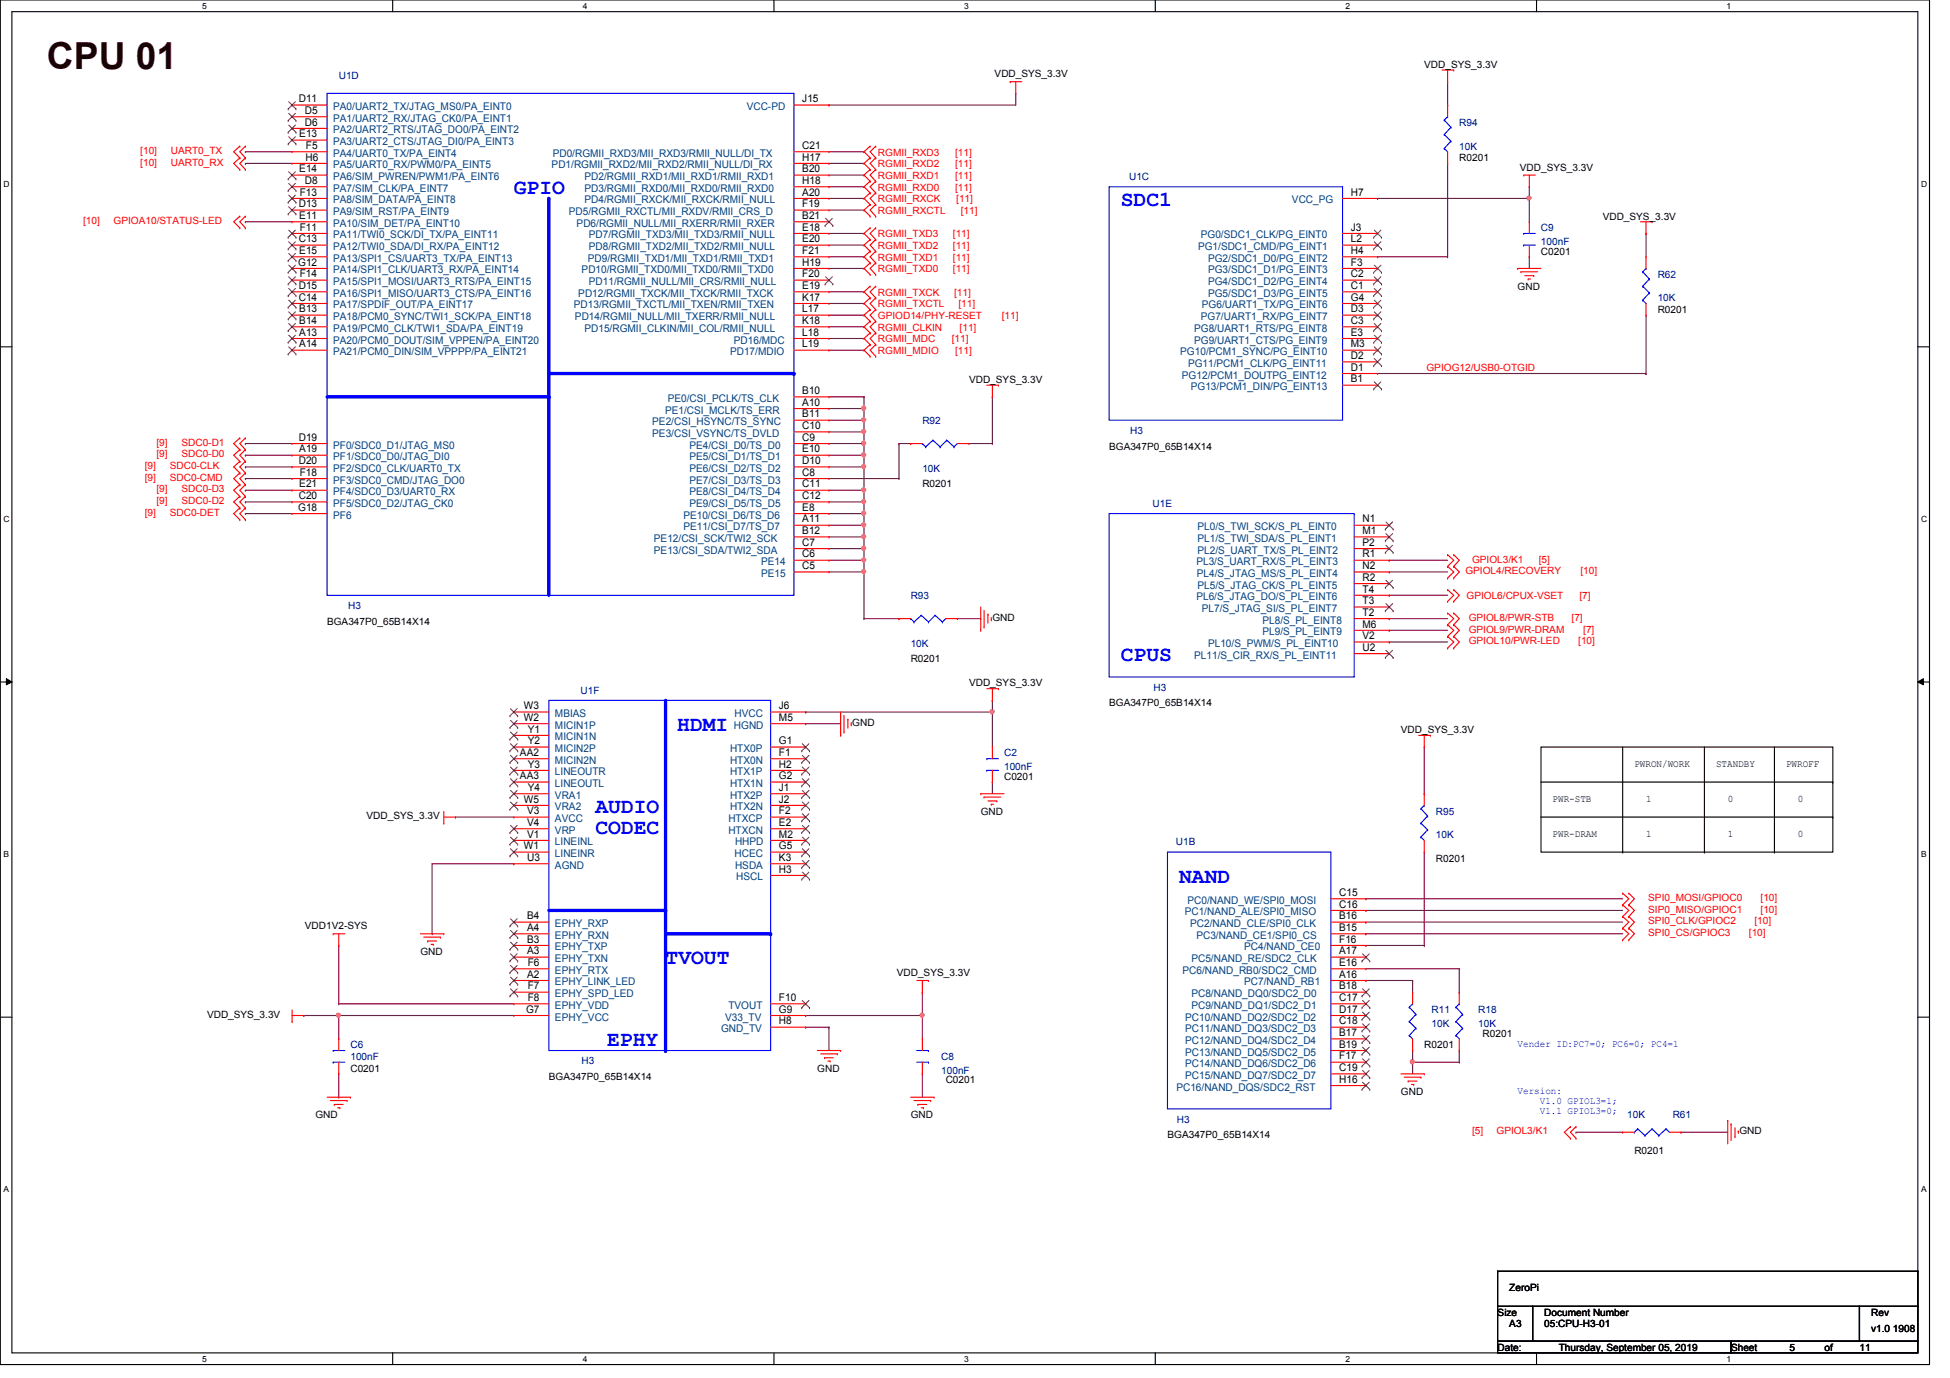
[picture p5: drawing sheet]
<svg xmlns="http://www.w3.org/2000/svg" width="297mm" height="210mm" viewBox="0 0 297 210" stroke-linecap="round" stroke-linejoin="round" font-family="sans-serif">
<defs><g id="words">
<text font-size="5.7" fill="#400000" x="7.2" y="10.6">CPU 01</text>
<g font-size="3.3" fill="#00f">
<text x="78.3" y="29.5">GPIO</text>
<text x="170.7" y="31.3">SDC1</text>
<text x="170.7" y="100.7">CPUS</text>
<text x="103.2" y="111.3">HDMI</text>
<text x="90.7" y="123.8">AUDIO</text>
<text x="90.7" y="127.1">CODEC</text>
<text x="179.6" y="134.5">NAND</text>
<text x="101.4" y="146.9">TVOUT</text>
<text x="92.5" y="159.3">EPHY</text>
</g>
<g font-size="1.6">
<text x="45.5" y="15.6">D11</text>
<text x="46.4" y="17.4">D5</text>
<text x="122.2" y="15.6">J15</text>
<text x="45.6" y="20.9">E13</text>
<text x="46.4" y="19.1">D6</text>
<text x="46.6" y="22.7">F5</text>
<text x="122.2" y="22.7">C21</text>
<text x="45.6" y="26.2">E14</text>
<text x="45.7" y="29.8">F13</text>
<text x="46.4" y="28">D8</text>
<text x="46.5" y="24.5">H6</text>
<text x="122.2" y="24.5">H17</text>
<text x="122.2" y="26.2">B20</text>
<text x="122.2" y="28">H18</text>
<text x="122.2" y="29.8">A20</text>
<text x="205.8" y="29.8">H7</text>
<text x="45.5" y="31.6">D13</text>
<text x="45.6" y="33.4">E11</text>
<text x="45.7" y="35.1">F11</text>
<text x="122.2" y="31.6">F19</text>
<text x="122.2" y="33.4">B21</text>
<text x="122.2" y="35.1">E18</text>
<text x="205.8" y="35.1">J3</text>
<text x="45.4" y="40.5">G12</text>
<text x="45.5" y="36.9">C13</text>
<text x="45.6" y="38.7">E15</text>
<text x="122.2" y="36.9">E20</text>
<text x="122.2" y="38.7">F21</text>
<text x="122.2" y="40.5">H19</text>
<text x="205.8" y="36.9">L2</text>
<text x="205.8" y="38.7">H4</text>
<text x="205.8" y="40.5">F3</text>
<text x="45.5" y="44">D15</text>
<text x="45.5" y="45.8">C14</text>
<text x="45.6" y="47.6">B13</text>
<text x="45.7" y="42.2">F14</text>
<text x="122.2" y="42.2">F20</text>
<text x="122.2" y="44">E19</text>
<text x="122.2" y="45.8">K17</text>
<text x="122.2" y="47.6">L17</text>
<text x="205.8" y="42.2">C2</text>
<text x="205.8" y="44">C1</text>
<text x="205.8" y="45.8">G4</text>
<text x="205.8" y="47.6">D3</text>
<text x="45.6" y="49.4">B14</text>
<text x="45.6" y="51.1">A13</text>
<text x="45.6" y="52.9">A14</text>
<text x="122.2" y="49.4">K18</text>
<text x="122.2" y="51.1">L18</text>
<text x="122.2" y="52.9">L19</text>
<text x="205.8" y="49.4">C3</text>
<text x="205.8" y="51.1">E3</text>
<text x="205.8" y="52.9">M3</text>
<text x="205.8" y="54.7">D2</text>
<text x="205.8" y="56.5">D1</text>
<text x="205.8" y="58.3">B1</text>
<text x="122.2" y="60">B10</text>
<text x="122.2" y="61.8">A10</text>
<text x="122.2" y="63.6">B11</text>
<text x="122.2" y="65.4">C10</text>
<text x="45.5" y="67.1">D19</text>
<text x="45.5" y="70.7">D20</text>
<text x="45.6" y="68.9">A19</text>
<text x="122.2" y="67.1">C9</text>
<text x="122.2" y="68.9">E10</text>
<text x="122.2" y="70.7">D10</text>
<text x="45.4" y="77.8">G18</text>
<text x="45.5" y="76">C20</text>
<text x="45.6" y="74.3">E21</text>
<text x="45.7" y="72.5">F18</text>
<text x="122.2" y="72.5">C8</text>
<text x="122.2" y="74.3">C11</text>
<text x="122.2" y="76">C12</text>
<text x="122.2" y="77.8">E8</text>
<text x="122.2" y="79.6">A11</text>
<text x="122.2" y="81.4">B12</text>
<text x="122.2" y="83.1">C7</text>
<text x="207.6" y="79.6">N1</text>
<text x="207.6" y="81.4">M1</text>
<text x="207.6" y="83.1">P2</text>
<text x="122.2" y="84.9">C6</text>
<text x="122.2" y="86.7">C5</text>
<text x="207.6" y="84.9">R1</text>
<text x="207.6" y="86.7">N2</text>
<text x="207.6" y="88.5">R2</text>
<text x="207.6" y="90.3">T4</text>
<text x="207.6" y="92">T3</text>
<text x="207.6" y="93.8">T2</text>
<text x="207.6" y="95.6">M6</text>
<text x="207.6" y="97.4">V2</text>
<text x="207.6" y="99.1">U2</text>
<text x="79.8" y="108">W3</text>
<text x="79.8" y="109.8">W2</text>
<text x="80.4" y="113.4">Y2</text>
<text x="80.4" y="111.6">Y1</text>
<text x="118.7" y="113.4">G1</text>
<text x="118.7" y="108">J6</text>
<text x="118.7" y="109.8">M5</text>
<text x="79.2" y="118.7">AA3</text>
<text x="79.2" y="115.1">AA2</text>
<text x="80.4" y="116.9">Y3</text>
<text x="118.7" y="115.1">F1</text>
<text x="118.7" y="116.9">H2</text>
<text x="118.7" y="118.7">G2</text>
<text x="79.8" y="122.3">W5</text>
<text x="80.3" y="124">V3</text>
<text x="80.3" y="125.8">V4</text>
<text x="80.4" y="120.5">Y4</text>
<text x="118.7" y="120.5">J1</text>
<text x="118.7" y="122.3">J2</text>
<text x="118.7" y="124">F2</text>
<text x="118.7" y="125.8">E2</text>
<text x="79.8" y="129.4">W1</text>
<text x="80.3" y="127.6">V1</text>
<text x="80.3" y="131.1">U3</text>
<text x="118.7" y="127.6">M2</text>
<text x="118.7" y="129.4">G5</text>
<text x="118.7" y="131.1">K3</text>
<text x="118.7" y="132.9">H3</text>
<text x="204" y="136.5">C15</text>
<text x="80.3" y="140">B4</text>
<text x="80.3" y="141.8">A4</text>
<text x="80.3" y="143.6">B3</text>
<text x="204" y="138.3">C16</text>
<text x="204" y="140">B16</text>
<text x="204" y="141.8">B15</text>
<text x="204" y="143.6">F16</text>
<text x="80.3" y="145.4">A3</text>
<text x="80.3" y="148.9">A2</text>
<text x="80.4" y="147.2">F6</text>
<text x="204" y="145.4">A17</text>
<text x="204" y="147.2">E16</text>
<text x="204" y="148.9">A16</text>
<text x="80.1" y="154.3">G7</text>
<text x="80.4" y="150.7">F7</text>
<text x="80.4" y="152.5">F8</text>
<text x="118.7" y="152.5">F10</text>
<text x="118.7" y="154.3">G9</text>
<text x="204" y="150.7">B18</text>
<text x="204" y="152.5">C17</text>
<text x="204" y="154.3">D17</text>
<text x="118.7" y="156">H8</text>
<text x="204" y="156">C18</text>
<text x="204" y="157.8">B17</text>
<text x="204" y="159.6">B19</text>
<text x="204" y="161.4">F17</text>
<text x="204" y="163.2">C19</text>
<text x="204" y="164.9">H16</text>
</g>
<g font-size="1.6" fill="#004080">
<text x="50.8" y="16.8">PA0/UART2_TX/JTAG_MS0/PA_EINT0</text>
<text x="113.7" y="16.8">VCC-PD</text>
<text x="50.8" y="18.5">PA1/UART2_RX/JTAG_CK0/PA_EINT1</text>
<text x="50.8" y="20.3">PA2/UART2_RTS/JTAG_DO0/PA_EINT2</text>
<text x="50.8" y="22.1">PA3/UART2_CTS/JTAG_DI0/PA_EINT3</text>
<text x="50.8" y="23.9">PA4/UART0_TX/PA_EINT4</text>
<text x="84.2" y="23.9">PD0/RGMII_RXD3/MII_RXD3/RMII_NULL/DI_TX</text>
<text x="50.8" y="25.7">PA5/UART0_RX/PWM0/PA_EINT5</text>
<text x="50.8" y="27.4">PA6/SIM_PWREN/PWM1/PA_EINT6</text>
<text x="50.8" y="29.2">PA7/SIM_CLK/PA_EINT7</text>
<text x="84" y="25.7">PD1/RGMII_RXD2/MII_RXD2/RMII_NULL/DI_RX</text>
<text x="89" y="27.4">PD2/RGMII_RXD1/MII_RXD1/RMII_RXD1</text>
<text x="89" y="29.2">PD3/RGMII_RXD0/MII_RXD0/RMII_RXD0</text>
<text x="50.8" y="31">PA8/SIM_DATA/PA_EINT8</text>
<text x="50.8" y="32.8">PA9/SIM_RST/PA_EINT9</text>
<text x="50.8" y="34.5">PA10/SIM_DET/PA_EINT10</text>
<text x="86.7" y="32.8">PD5/RGMII_RXCTL/MII_RXDV/RMII_CRS_D</text>
<text x="87.8" y="34.5">PD6/RGMII_NULL/MII_RXERR/RMII_RXER</text>
<text x="89" y="31">PD4/RGMII_RXCK/MII_RXCK/RMII_NULL</text>
<text x="196.8" y="31">VCC_PG</text>
<text x="50.8" y="36.3">PA11/TWI0_SCK/DI_TX/PA_EINT11</text>
<text x="50.8" y="38.1">PA12/TWI0_SDA/DI_RX/PA_EINT12</text>
<text x="50.8" y="39.9">PA13/SPI1_CS/UART3_TX/PA_EINT13</text>
<text x="50.8" y="41.7">PA14/SPI1_CLK/UART3_RX/PA_EINT14</text>
<text x="88.6" y="41.7">PD10/RGMII_TXD0/MII_TXD0/RMII_TXD0</text>
<text x="89.5" y="39.9">PD9/RGMII_TXD1/MII_TXD1/RMII_TXD1</text>
<text x="89.7" y="36.3">PD7/RGMII_TXD3/MII_TXD3/RMII_NULL</text>
<text x="89.7" y="38.1">PD8/RGMII_TXD2/MII_TXD2/RMII_NULL</text>
<text x="182.5" y="38.1">PG1/SDC1_CMD/PG_EINT1</text>
<text x="182.9" y="36.3">PG0/SDC1_CLK/PG_EINT0</text>
<text x="184" y="39.9">PG2/SDC1_D0/PG_EINT2</text>
<text x="184" y="41.7">PG3/SDC1_D1/PG_EINT3</text>
<text x="50.8" y="43.4">PA15/SPI1_MOSI/UART3_RTS/PA_EINT15</text>
<text x="50.8" y="45.2">PA16/SPI1_MISO/UART3_CTS/PA_EINT16</text>
<text x="50.8" y="47">PA17/SPDIF_OUT/PA_EINT17</text>
<text x="87.4" y="47">PD13/RGMII_TXCTL/MII_TXEN/RMII_TXEN</text>
<text x="88.1" y="45.2">PD12/RGMII_TXCK/MII_TXCK/RMII_TXCK</text>
<text x="89.7" y="43.4">PD11/RGMII_NULL/MII_CRS/RMII_NULL</text>
<text x="183.1" y="47">PG6/UART1_TX/PG_EINT6</text>
<text x="184" y="43.4">PG4/SDC1_D2/PG_EINT4</text>
<text x="184" y="45.2">PG5/SDC1_D3/PG_EINT5</text>
<text x="50.8" y="48.8">PA18/PCM0_SYNC/TWI1_SCK/PA_EINT18</text>
<text x="50.8" y="50.5">PA19/PCM0_CLK/TWI1_SDA/PA_EINT19</text>
<text x="50.8" y="52.3">PA20/PCM0_DOUT/SIM_VPPEN/PA_EINT20</text>
<text x="87.6" y="48.8">PD14/RGMII_NULL/MII_TXERR/RMII_NULL</text>
<text x="89" y="50.5">PD15/RGMII_CLKIN/MII_COL/RMII_NULL</text>
<text x="111.8" y="52.3">PD16/MDC</text>
<text x="181.9" y="50.5">PG8/UART1_RTS/PG_EINT8</text>
<text x="181.9" y="52.3">PG9/UART1_CTS/PG_EINT9</text>
<text x="182.9" y="48.8">PG7/UART1_RX/PG_EINT7</text>
<text x="50.8" y="54.1">PA21/PCM0_DIN/SIM_VPPPP/PA_EINT21</text>
<text x="111.2" y="54.1">PD17/MDIO</text>
<text x="179.8" y="54.1">PG10/PCM1_SYNC/PG_EINT10</text>
<text x="180" y="57.7">PG12/PCM1_DOUTPG_EINT12</text>
<text x="181" y="55.9">PG11/PCM1_CLK/PG_EINT11</text>
<text x="181.4" y="59.4">PG13/PCM1_DIN/PG_EINT13</text>
<text x="99.4" y="64.8">PE2/CSI_HSYNC/TS_SYNC</text>
<text x="101.3" y="63">PE1/CSI_MCLK/TS_ERR</text>
<text x="101.7" y="61.2">PE0/CSI_PCLK/TS_CLK</text>
<text x="50.8" y="68.3">PF0/SDC0_D1/JTAG_MS0</text>
<text x="50.8" y="70.1">PF1/SDC0_D0/JTAG_DI0</text>
<text x="50.8" y="71.9">PF2/SDC0_CLK/UART0_TX</text>
<text x="99.4" y="66.5">PE3/CSI_VSYNC/TS_DVLD</text>
<text x="105" y="68.3">PE4/CSI_D0/TS_D0</text>
<text x="105" y="70.1">PE5/CSI_D1/TS_D1</text>
<text x="105" y="71.9">PE6/CSI_D2/TS_D2</text>
<text x="50.8" y="73.7">PF3/SDC0_CMD/JTAG_DO0</text>
<text x="50.8" y="75.4">PF4/SDC0_D3/UART0_RX</text>
<text x="50.8" y="77.2">PF5/SDC0_D2/JTAG_CK0</text>
<text x="105" y="73.7">PE7/CSI_D3/TS_D3</text>
<text x="105" y="75.4">PE8/CSI_D4/TS_D4</text>
<text x="105" y="77.2">PE9/CSI_D5/TS_D5</text>
<text x="50.8" y="79">PF6</text>
<text x="99.6" y="82.6">PE12/CSI_SCK/TWI2_SCK</text>
<text x="104.1" y="79">PE10/CSI_D6/TS_D6</text>
<text x="104.1" y="80.8">PE11/CSI_D7/TS_D7</text>
<text x="182.4" y="80.8">PL0/S_TWI_SCK/S_PL_EINT0</text>
<text x="182.4" y="82.6">PL1/S_TWI_SDA/S_PL_EINT1</text>
<text x="99.6" y="84.3">PE13/CSI_SDA/TWI2_SDA</text>
<text x="115.9" y="86.1">PE14</text>
<text x="115.9" y="87.9">PE15</text>
<text x="182.2" y="86.1">PL3/S_UART_RX/S_PL_EINT3</text>
<text x="182.3" y="87.9">PL4/S_JTAG_MS/S_PL_EINT4</text>
<text x="182.4" y="84.3">PL2/S_UART_TX/S_PL_EINT2</text>
<text x="182.4" y="89.7">PL5/S_JTAG_CK/S_PL_EINT5</text>
<text x="182.2" y="91.4">PL6/S_JTAG_DO/S_PL_EINT6</text>
<text x="183.1" y="93.2">PL7/S_JTAG_SI/S_PL_EINT7</text>
<text x="192.3" y="95">PL8/S_PL_EINT8</text>
<text x="181.9" y="100.3">PL11/S_CIR_RX/S_PL_EINT11</text>
<text x="184" y="98.6">PL10/S_PWM/S_PL_EINT10</text>
<text x="192.3" y="96.8">PL9/S_PL_EINT9</text>
<text x="84.5" y="109.2">MBIAS</text>
<text x="84.5" y="112.8">MICIN1N</text>
<text x="84.5" y="111">MICIN1P</text>
<text x="111.8" y="111">HGND</text>
<text x="111.9" y="109.2">HVCC</text>
<text x="84.5" y="119.9">LINEOUTL</text>
<text x="84.5" y="118.1">LINEOUTR</text>
<text x="84.5" y="116.3">MICIN2N</text>
<text x="84.5" y="114.6">MICIN2P</text>
<text x="111.2" y="114.6">HTX0P</text>
<text x="111.2" y="116.3">HTX0N</text>
<text x="111.2" y="118.1">HTX1P</text>
<text x="111.2" y="119.9">HTX1N</text>
<text x="84.5" y="121.7">VRA1</text>
<text x="84.5" y="123.4">VRA2</text>
<text x="84.5" y="125.2">AVCC</text>
<text x="111" y="125.2">HTXCP</text>
<text x="111.2" y="121.7">HTX2P</text>
<text x="111.2" y="123.4">HTX2N</text>
<text x="84.5" y="127">VRP</text>
<text x="84.5" y="130.6">LINEINR</text>
<text x="84.5" y="128.8">LINEINL</text>
<text x="111" y="127">HTXCN</text>
<text x="111.9" y="130.6">HCEC</text>
<text x="112" y="128.8">HHPD</text>
<text x="84.5" y="132.3">AGND</text>
<text x="112" y="132.3">HSDA</text>
<text x="112.1" y="134.1">HSCL</text>
<text x="180.9" y="137.7">PC0/NAND_WE/SPI0_MOSI</text>
<text x="84.5" y="141.2">EPHY_RXP</text>
<text x="84.5" y="143">EPHY_RXN</text>
<text x="180.5" y="139.4">PC1/NAND_ALE/SPI0_MISO</text>
<text x="181.3" y="141.2">PC2/NAND_CLE/SPI0_CLK</text>
<text x="182.2" y="143">PC3/NAND_CE1/SPI0_CS</text>
<text x="84.5" y="144.8">EPHY_TXP</text>
<text x="84.5" y="146.6">EPHY_TXN</text>
<text x="84.5" y="148.3">EPHY_RTX</text>
<text x="180.1" y="148.3">PC6/NAND_RB0/SDC2_CMD</text>
<text x="181.5" y="146.6">PC5/NAND_RE/SDC2_CLK</text>
<text x="189.5" y="144.8">PC4/NAND_CE0</text>
<text x="84.5" y="150.1">EPHY_LINK_LED</text>
<text x="84.5" y="151.9">EPHY_SPD_LED</text>
<text x="84.5" y="153.7">EPHY_VDD</text>
<text x="84.5" y="155.4">EPHY_VCC</text>
<text x="110.4" y="155.4">V33_TV</text>
<text x="111" y="153.7">TVOUT</text>
<text x="180.5" y="155.4">PC10/NAND_DQ2/SDC2_D2</text>
<text x="181.5" y="151.9">PC8/NAND_DQ0/SDC2_D0</text>
<text x="181.5" y="153.7">PC9/NAND_DQ1/SDC2_D1</text>
<text x="189.5" y="150.1">PC7/NAND_RB1</text>
<text x="109.9" y="157.2">GND_TV</text>
<text x="180.5" y="157.2">PC11/NAND_DQ3/SDC2_D3</text>
<text x="180.5" y="159">PC12/NAND_DQ4/SDC2_D4</text>
<text x="180.5" y="160.8">PC13/NAND_DQ5/SDC2_D5</text>
<text x="179.2" y="166.1">PC16/NAND_DQS/SDC2_RST</text>
<text x="180.5" y="162.6">PC14/NAND_DQ6/SDC2_D6</text>
<text x="180.5" y="164.3">PC15/NAND_DQ7/SDC2_D7</text>
</g>
<g font-size="1.5">
<text x="151.5" y="11.8">VDD_SYS_3.3V</text>
<text x="217" y="10.3">VDD_SYS_3.3V</text>
<text x="222.3" y="24.6">R0201</text>
<text x="231.5" y="26">VDD_SYS_3.3V</text>
<text x="244.1" y="33.4">VDD_SYS_3.3V</text>
<text x="234.7" y="38.8">C0201</text>
<text x="231.2" y="44.1">GND</text>
<text x="252.5" y="47.7">R0201</text>
<text x="147.6" y="58.3">VDD_SYS_3.3V</text>
<text x="168.9" y="68.5">BGA347P0_65B14X14</text>
<text x="140.5" y="74.2">R0201</text>
<text x="49.8" y="95.2">BGA347P0_65B14X14</text>
<text x="151.2" y="94.6">GND</text>
<text x="138.7" y="100.8">R0201</text>
<text x="147.6" y="104.6">VDD_SYS_3.3V</text>
<text x="168.9" y="107.6">BGA347P0_65B14X14</text>
<text x="129.8" y="110.6">GND</text>
<text x="213.4" y="111.7">VDD_SYS_3.3V</text>
<text x="152.9" y="118.8">C0201</text>
<text x="249" y="116.8">PWRON/WORK</text>
<text x="261.4" y="116.8">STANDBY</text>
<text x="272.1" y="116.8">PWROFF</text>
<text x="55.8" y="124.8">VDD_SYS_3.3V</text>
<text x="149.4" y="124.1">GND</text>
<text x="236.5" y="122.2">PWR-STB</text>
<text x="250.7" y="122.2">1</text>
<text x="263.2" y="122.2">0</text>
<text x="273.9" y="122.2">0</text>
<text x="218.7" y="131.2">R0201</text>
<text x="236.5" y="127.5">PWR-DRAM</text>
<text x="250.7" y="127.5">1</text>
<text x="263.2" y="127.5">1</text>
<text x="273.9" y="127.5">0</text>
<text x="46.4" y="141.6">VDD1V2-SYS</text>
<text x="64" y="145.5">GND</text>
<text x="136.6" y="148.7">VDD_SYS_3.3V</text>
<text x="31.5" y="155">VDD_SYS_3.3V</text>
<text x="217" y="159.7">R0201</text>
<text x="225.8" y="157.9">R0201</text>
<text x="53.4" y="163.2">C0201</text>
<text x="83.6" y="164.5">BGA347P0_65B14X14</text>
<text x="124.5" y="163.2">GND</text>
<text x="144.1" y="165">C0201</text>
<text x="213.4" y="166.8">GND</text>
<text x="48" y="170.3">GND</text>
<text x="138.7" y="170.3">GND</text>
<text x="177.8" y="173.4">BGA347P0_65B14X14</text>
<text x="265" y="172.8">GND</text>
<text x="249" y="175.9">R0201</text>
<text x="229.9" y="196.7">ZeroPi</text>
<text x="228.1" y="200.4">Size</text>
<text x="229.9" y="202.2">A3</text>
<text x="235.2" y="200.4">Document Number</text>
<text x="235.2" y="202.2">05:CPU-H3-01</text>
<text x="285" y="202.9">v1.0 1908</text>
<text x="285" y="200.4">Rev</text>
<text x="228.1" y="205.7">Date:</text>
<text x="237.4" y="205.7">Thursday, September 05, 2019</text>
<text x="263.7" y="205.7">Sheet</text>
<text x="272.6" y="205.7">5</text>
<text x="277.9" y="205.7">of</text>
<text x="283.2" y="205.7">11</text>
</g>
<g font-size="1.5" fill="#000080">
<text x="51.6" y="12.1">U1D</text>
<text x="222.3" y="19.2">R94</text>
<text x="222.3" y="22.8">10K</text>
<text x="172" y="27.4">U1C</text>
<text x="234.7" y="35.2">C9</text>
<text x="234.7" y="37.3">100nF</text>
<text x="252.5" y="42.3">R62</text>
<text x="252.5" y="45.9">10K</text>
<text x="140.5" y="64.6">R92</text>
<text x="140.5" y="71.9">10K</text>
<text x="172.2" y="66.1">H3</text>
<text x="175.6" y="77.2">U1E</text>
<text x="53" y="92.8">H3</text>
<text x="138.7" y="91.3">R93</text>
<text x="138.7" y="98.6">10K</text>
<text x="88.4" y="105.7">U1F</text>
<text x="175.7" y="105.2">H3</text>
<text x="152.9" y="115.2">C2</text>
<text x="152.9" y="117.3">100nF</text>
<text x="218.7" y="124.1">R95</text>
<text x="179.1" y="128.8">U1B</text>
<text x="218.7" y="127.7">10K</text>
<text x="218.1" y="154.3">R11</text>
<text x="225.2" y="154.3">R18</text>
<text x="53.4" y="159.7">C6</text>
<text x="53.4" y="161.5">100nF</text>
<text x="143.4" y="161.5">C8</text>
<text x="218.1" y="156.5">10K</text>
<text x="225.2" y="156.5">10K</text>
<text x="88.6" y="162.1">H3</text>
<text x="143.4" y="163.6">100nF</text>
<text x="179.3" y="171">H3</text>
<text x="247.9" y="170.3">10K</text>
<text x="254.8" y="170.3">R61</text>
</g>
<g font-size="1.5" fill="#f00">
<text x="21.4" y="23.5">[10]</text>
<text x="26" y="23.5">UART0_TX</text>
<text x="133.7" y="23.7">RGMII_RXD3</text>
<text x="145.5" y="23.7">[11]</text>
<text x="21.4" y="25.2">[10]</text>
<text x="26" y="25.2">UART0_RX</text>
<text x="133.7" y="25.5">RGMII_RXD2</text>
<text x="133.7" y="27.3">RGMII_RXD1</text>
<text x="133.7" y="29">RGMII_RXD0</text>
<text x="145.5" y="25.5">[11]</text>
<text x="145.5" y="27.3">[11]</text>
<text x="145.5" y="29">[11]</text>
<text x="12.7" y="34.1">[10]</text>
<text x="17.3" y="34.1">GPIOA10/STATUS-LED</text>
<text x="133.7" y="30.8">RGMII_RXCK</text>
<text x="133.7" y="32.6">RGMII_RXCTL</text>
<text x="145.7" y="30.8">[11]</text>
<text x="146.3" y="32.6">[11]</text>
<text x="133.7" y="36.2">RGMII_TXD3</text>
<text x="133.7" y="37.9">RGMII_TXD2</text>
<text x="133.7" y="39.7">RGMII_TXD1</text>
<text x="133.7" y="41.5">RGMII_TXD0</text>
<text x="145.2" y="36.2">[11]</text>
<text x="145.2" y="37.9">[11]</text>
<text x="145.2" y="39.7">[11]</text>
<text x="145.2" y="41.5">[11]</text>
<text x="133.7" y="45">RGMII_TXCK</text>
<text x="133.7" y="46.8">RGMII_TXCTL</text>
<text x="145.3" y="45">[11]</text>
<text x="146" y="46.8">[11]</text>
<text x="133.7" y="50.4">RGMII_CLKIN</text>
<text x="133.7" y="52.2">RGMII_MDC</text>
<text x="133.7" y="53.9">RGMII_MDIO</text>
<text x="133.7" y="48.6">GPIOD14/PHY-RESET</text>
<text x="145" y="52.2">[11]</text>
<text x="145.5" y="53.9">[11]</text>
<text x="146.2" y="50.4">[11]</text>
<text x="152.6" y="48.6">[11]</text>
<text x="217.3" y="56.6">GPIOG12/USB0-OTGID</text>
<text x="22.1" y="71.5">[9]</text>
<text x="23.8" y="69.7">[9]</text>
<text x="23.8" y="67.9">[9]</text>
<text x="25.9" y="71.5">SDC0-CLK</text>
<text x="27.6" y="69.7">SDC0-D0</text>
<text x="27.6" y="67.9">SDC0-D1</text>
<text x="22.1" y="73.2">[9]</text>
<text x="23.8" y="75">[9]</text>
<text x="23.8" y="76.8">[9]</text>
<text x="25.9" y="73.2">SDC0-CMD</text>
<text x="27.6" y="75">SDC0-D3</text>
<text x="27.6" y="76.8">SDC0-D2</text>
<text x="22.1" y="78.6">[9]</text>
<text x="25.9" y="78.6">SDC0-DET</text>
<text x="223.2" y="87.5">GPIOL4/RECOVERY</text>
<text x="224.2" y="85.7">GPIOL3/K1</text>
<text x="234.4" y="85.7">[5]</text>
<text x="240.7" y="87.5">[10]</text>
<text x="223.4" y="91.3">GPIOL6/CPUX-VSET</text>
<text x="223.7" y="94.6">GPIOL8/PWR-STB</text>
<text x="239.4" y="94.6">[7]</text>
<text x="240.6" y="91.3">[7]</text>
<text x="223.7" y="98.1">GPIOL10/PWR-LED</text>
<text x="223.7" y="96.4">GPIOL9/PWR-DRAM</text>
<text x="240.4" y="98.1">[10]</text>
<text x="241.2" y="96.4">[7]</text>
<text x="251.1" y="137.2">SPI0_MOSI/GPIOC0</text>
<text x="268.2" y="137.2">[10]</text>
<text x="251.1" y="139">SIP0_MISO/GPIOC1</text>
<text x="251.1" y="140.8">SPI0_CLK/GPIOC2</text>
<text x="251.1" y="142.6">SPI0_CS/GPIOC3</text>
<text x="266.4" y="142.6">[10]</text>
<text x="267.2" y="140.8">[10]</text>
<text x="268.2" y="139">[10]</text>
<text x="224.2" y="172.8">[5]</text>
<text x="228" y="172.8">GPIOL3/K1</text>
</g>
<g font-size="1.5" fill="#00f">
<text x="231.2" y="159.5">Vender ID:PC7=0; PC6=0; PC4=1</text>
<text x="231.2" y="166.6">Version:</text>
<text x="234.6" y="168.1">V1.0 GPIOL3=1;</text>
<text x="234.6" y="169.7">V1.1 GPIOL3=0;</text>
</g>
<g font-size="1.3">
<text x="30.8" y="1.4">5</text>
<text x="88.8" y="1.4">4</text>
<text x="146.9" y="1.4">3</text>
<text x="204.9" y="1.4">2</text>
<text x="263" y="1.4">1</text>
<text x=".5" y="28.4">D</text>
<text x="292.6" y="28.4">D</text>
<text x=".5" y="79.5">C</text>
<text x="292.6" y="79.5">C</text>
<text x=".5" y="130.6">B</text>
<text x="292.6" y="130.6">B</text>
<text x=".5" y="181.6">A</text>
<text x="292.6" y="181.6">A</text>
<text x="30.8" y="207.5">5</text>
<text x="88.8" y="207.5">4</text>
<text x="146.9" y="207.5">3</text>
<text x="204.9" y="207.5">2</text>
<text x="263" y="207.5">1</text>
</g>
</g></defs>
<path d="M0 0h293.9v207.9h-293.9zM1.8 1.8h290.3v204.3h-290.3z" fill="none" stroke="#000" stroke-width=".17"/>
<g fill="#fff">
<path d="M30.8 .3h.7v1.4h-.7z"/>
<path d="M30.8 206.3h.7v1.5h-.7z"/>
</g>
<path d="M59.8 0v1.8M59.8 206.1v1.8" fill="none" stroke="#000" stroke-width=".17"/>
<g fill="#fff">
<path d="M88.8 .3h.6v1.4h-.6z"/>
<path d="M88.8 206.3h.6v1.5h-.6z"/>
</g>
<path d="M117.9 0v1.8M117.9 206.1v1.8" fill="none" stroke="#000" stroke-width=".17"/>
<g fill="#fff">
<path d="M146.9 .3h.6v1.4h-.6z"/>
<path d="M146.9 206.3h.6v1.5h-.6z"/>
</g>
<path d="M176 0v1.8M176 206.1v1.8" fill="none" stroke="#000" stroke-width=".17"/>
<g fill="#fff">
<path d="M204.9 .3h.7v1.4h-.7z"/>
<path d="M204.9 206.3h.7v1.5h-.7z"/>
</g>
<path d="M234.1 0v1.8M234.1 206.1v1.8" fill="none" stroke="#000" stroke-width=".17"/>
<g fill="#fff">
<path d="M263 .3h.7v1.4h-.7z"/>
<path d="M263 206.3h.7v1.5h-.7z"/>
<path d="M.5 27.3h1v1.4h-1z"/>
<path d="M292.6 27.3h1v1.4h-1z"/>
<path d="M.5 78.3h1v1.5h-1z"/>
<path d="M292.6 78.3h1v1.5h-1z"/>
</g>
<path d="M0 52.8h1.8M292.1 52.8h1.8" fill="none" stroke="#000" stroke-width=".17"/>
<g fill="#fff">
<path d="M.5 129.4h.9v1.4h-.9z"/>
<path d="M292.6 129.4h.9v1.4h-.9z"/>
</g>
<path d="M0 103.9h1.8M292.1 103.9h1.8" fill="none" stroke="#000" stroke-width=".17"/>
<path d="M1 103.4l.8 .5-.8 .4zM292.1 103.9l.9-.5v.9z" fill="#000"/>
<path d="M1 103.4l.8 .5-.8 .4zM292.1 103.9l.9-.5v.9z" fill="none" stroke="#000" stroke-width=".15"/>
<g fill="#fff">
<path d="M.5 180.4h.8v1.5h-.8z"/>
<path d="M292.6 180.4h.8v1.5h-.8z"/>
</g>
<g fill="none" stroke="#000" stroke-width=".17">
<path d="M234.7 113.8h44.5v16h-44.5zM234.7 119.1h44.5M247.2 113.8v16M259.6 113.8v16M270.3 113.8v16M279.2 119.1h.1M234.7 124.5h44.5M247.2 129.8h.1M259.6 129.8h.1M270.3 129.8h.1M279.2 124.5h.1M0 154.9h1.8"/>
<path d="M292.1 154.9h1.8"/>
</g>
<g fill="none" stroke="#800040" stroke-width=".17">
<path d="M37.4 67.6h.1M37.4 69.3h.1M37.4 71.1h.1M37.4 72.9h.1M37.4 74.7h.1M37.4 76.5h.1M37.4 78.2h.1M37.4 67.6h7.1M37.4 69.3h7.1M37.4 71.1h7.1M37.4 72.9h7.1M37.4 74.7h7.1"/>
<path d="M37.4 76.5h7.1M37.4 78.2h7.1M122.7 108.5h.1M122.7 108.5h28.5"/>
</g>
<circle cx="151.1" cy="108.4" r=".31" fill="#f0f"/>
<circle cx="151.1" cy="108.4" r=".31" fill="none" stroke="#f0f" stroke-width=".17"/>
<g fill="none" stroke="#800040" stroke-width=".17">
<path d="M154.7 14.2h.1M154.7 14.2v1.8M37.4 24.9h.1M37.4 23.1h.1M37.4 24.9h7.1M37.4 23.1h7.1M233 28.4h.1M233 28.4v1.8M211.6 85.3h.1M211.6 94.2h.1M211.6 96h.1M211.6 85.3h8.9"/>
<path d="M211.6 94.2h8.9M211.6 96h8.9M122.7 110.2h.1M122.7 110.2h5.4M151.2 119.1h.1M151.2 108.5h.1M151.2 106.7h.1M151.2 106.7v7.1M151.2 119.1v1.8M51.6 154.7h.1M51.6 154.7h26.7M51.6 154.7v3.5"/>
<path d="M51.6 167.1h.1M51.6 163.6v3.5"/>
</g>
<circle cx="51.5" cy="154.6" r=".31" fill="#f0f"/>
<circle cx="51.5" cy="154.6" r=".31" fill="none" stroke="#f0f" stroke-width=".17"/>
<g fill="none" stroke="#800040" stroke-width=".17">
<path d="M37.4 33.8h.1M37.4 33.8h7.1M209.8 30.2h.1M209.8 30.2h23.2M209.8 56.9h40.9M250.7 56.9h.1M211.6 97.8h.1M211.6 87.1h.1M211.6 97.8h8.9M211.6 87.1h8.9M208.1 136.9h.1M208.1 138.7h.1"/>
<path d="M208.1 136.9h39.1M208.1 138.7h39.1M46.3 154.7h.1M46.3 154.7h5.3M208.1 140.5h.1M208.1 142.2h.1M208.1 140.5h39.1M208.1 142.2h39.1"/>
</g>
<circle cx="232.9" cy="30.2" r=".31" fill="#f0f"/>
<circle cx="232.9" cy="30.2" r=".31" fill="none" stroke="#f0f" stroke-width=".17"/>
<g fill="none" stroke="#800040" stroke-width=".17">
<path d="M233 39.1h.1M233 30.2h.1M233 30.2v3.6M233 39.1v1.8M211.6 90.7h.1M211.6 90.7h8.9M217 113.8v7.1M69.4 124.5h.1M69.4 124.5h8.9M78.3 131.6h.1M78.3 131.6h-12.5v10.6M217 120.9h.1"/>
<path d="M65.8 142.2h.1M122.7 154.7h.1M122.7 154.7h17.8M140.5 154.7h.1M140.5 154.7v3.5M208.1 144h.1M208.1 149.4h.1M208.1 144h8.9M208.1 149.4h7.1M215.2 149.4h.1M215.2 149.4v1.7M215.2 161.8h.1"/>
<path d="M215.2 161.8v1.8"/>
</g>
<circle cx="140.4" cy="154.6" r=".31" fill="#f0f"/>
<circle cx="140.4" cy="154.6" r=".31" fill="none" stroke="#f0f" stroke-width=".17"/>
<g fill="none" stroke="#800040" stroke-width=".17">
<path d="M220.5 16h.1M220.5 12.4v3.6M209.8 39.1h.1M209.8 39.1h10.7M126.3 69.3h5.3M131.6 60.5h.1M131.6 69.3h.1M131.6 60.5v1.7M131.6 69.3v1.8M131.6 94.2h5.3M136.9 94.2h.1M122.7 156.5h.1"/>
<path d="M122.7 156.5h3.6M126.3 156.5h.1M126.3 156.5v3.5M140.5 151.1h.1M140.5 151.1v3.6M140.5 163.6h.1M140.5 163.6v3.5"/>
</g>
<circle cx="131.6" cy="69.3" r=".31" fill="#f0f"/>
<circle cx="131.6" cy="69.3" r=".31" fill="none" stroke="#f0f" stroke-width=".17"/>
<path d="M126.3 71.1h5.3M131.6 71.1h.1" fill="none" stroke="#800040" stroke-width=".17"/>
<circle cx="131.6" cy="71.1" r=".31" fill="#f0f"/>
<circle cx="131.6" cy="71.1" r=".31" fill="none" stroke="#f0f" stroke-width=".17"/>
<path d="M126.3 74.7h5.3M131.6 74.7h.1" fill="none" stroke="#800040" stroke-width=".17"/>
<circle cx="131.6" cy="74.6" r=".31" fill="#f0f"/>
<circle cx="131.6" cy="74.6" r=".31" fill="none" stroke="#f0f" stroke-width=".17"/>
<path d="M126.3 76.5h5.3M131.6 76.5h.1" fill="none" stroke="#800040" stroke-width=".17"/>
<circle cx="131.6" cy="76.4" r=".31" fill="#f0f"/>
<circle cx="131.6" cy="76.4" r=".31" fill="none" stroke="#f0f" stroke-width=".17"/>
<path d="M126.3 78.2h5.3M131.6 74.7h.1M131.6 76.5h.1M131.6 78.2h.1M131.6 71.1v7.1M126.3 80h5.3M126.3 81.8h5.3M131.6 80h.1M131.6 81.8h.1" fill="none" stroke="#800040" stroke-width=".17"/>
<circle cx="131.6" cy="81.7" r=".31" fill="#f0f"/>
<circle cx="131.6" cy="81.7" r=".31" fill="none" stroke="#f0f" stroke-width=".17"/>
<path d="M126.3 83.6h5.3M131.6 83.6h.1" fill="none" stroke="#800040" stroke-width=".17"/>
<circle cx="131.6" cy="83.5" r=".31" fill="#f0f"/>
<circle cx="131.6" cy="83.5" r=".31" fill="none" stroke="#f0f" stroke-width=".17"/>
<path d="M131.6 78.2h.1M131.6 78.2v1.8" fill="none" stroke="#800040" stroke-width=".17"/>
<circle cx="131.6" cy="80" r=".31" fill="#f0f"/>
<circle cx="131.6" cy="80" r=".31" fill="none" stroke="#f0f" stroke-width=".17"/>
<circle cx="131.6" cy="78.2" r=".31" fill="#f0f"/>
<circle cx="131.6" cy="78.2" r=".31" fill="none" stroke="#f0f" stroke-width=".17"/>
<path d="M126.3 60.5h5.3M126.3 62.2h5.3M131.6 60.5h.1M131.6 62.2h.1M131.6 83.6h.1M131.6 81.8h.1M131.6 80h.1M131.6 80v5.3" fill="none" stroke="#800040" stroke-width=".17"/>
<circle cx="131.6" cy="62.2" r=".31" fill="#f0f"/>
<circle cx="131.6" cy="62.2" r=".31" fill="none" stroke="#f0f" stroke-width=".17"/>
<path d="M126.3 64h5.3M131.6 64h.1" fill="none" stroke="#800040" stroke-width=".17"/>
<circle cx="131.6" cy="64" r=".31" fill="#f0f"/>
<circle cx="131.6" cy="64" r=".31" fill="none" stroke="#f0f" stroke-width=".17"/>
<path d="M126.3 65.8h5.3M131.6 65.8h.1" fill="none" stroke="#800040" stroke-width=".17"/>
<circle cx="131.6" cy="65.7" r=".31" fill="#f0f"/>
<circle cx="131.6" cy="65.7" r=".31" fill="none" stroke="#f0f" stroke-width=".17"/>
<path d="M131.6 67.6h.1M131.6 65.8v1.8" fill="none" stroke="#800040" stroke-width=".17"/>
<circle cx="131.6" cy="67.5" r=".31" fill="#f0f"/>
<circle cx="131.6" cy="67.5" r=".31" fill="none" stroke="#f0f" stroke-width=".17"/>
<g fill="none" stroke="#800040" stroke-width=".17">
<path d="M126.3 16h.1M126.3 16h28.4M131.6 64h.1M131.6 62.2h.1M131.6 62.2v3.6M126.3 87.1h5.3M131.6 87.1h.1M208.1 147.6h14.2M222.3 147.6h.1M222.3 151.1h.1M222.3 147.6v3.5M215.2 161.8h.1"/>
<path d="M215.2 161.8h7.1M222.3 161.8h.1M222.3 160v1.8M240.1 172.5h.1M240.1 172.5h7.1M256.1 172.5h.1M256.1 172.5h7.1"/>
</g>
<circle cx="215.1" cy="161.7" r=".31" fill="#f0f"/>
<circle cx="215.1" cy="161.7" r=".31" fill="none" stroke="#f0f" stroke-width=".17"/>
<path d="M126.3 85.3h5.3M131.6 85.3h.1M215.2 160h.1M215.2 160v1.8" fill="none" stroke="#800040" stroke-width=".17"/>
<circle cx="131.6" cy="85.3" r=".31" fill="#f0f"/>
<circle cx="131.6" cy="85.3" r=".31" fill="none" stroke="#f0f" stroke-width=".17"/>
<g fill="none" stroke="#800040" stroke-width=".17">
<path d="M126.3 23.1h5.3M126.3 24.9h5.3M126.3 26.7h5.3M126.3 28.4h5.3M126.3 30.2h5.3M126.3 32h5.3M126.3 35.6h5.3M126.3 37.3h5.3M126.3 39.1h5.3M131.6 23.1h.1M131.6 24.9h.1M131.6 26.7h.1"/>
<path d="M131.6 28.4h.1M131.6 30.2h.1M131.6 32h.1M131.6 35.6h.1M131.6 37.3h.1M131.6 39.1h.1M250.7 35.6h.1M250.7 35.6v3.5M126.3 40.9h5.3M126.3 44.4h5.3M126.3 46.2h5.3M126.3 48h5.3"/>
<path d="M126.3 49.8h5.3M126.3 51.6h5.3M126.3 53.3h5.3M131.6 40.9h.1M131.6 44.4h.1M131.6 46.2h.1M131.6 48h.1M131.6 49.8h.1M131.6 51.6h.1M131.6 53.3h.1M250.7 56.9h.1M250.7 48v8.9"/>
<path d="M151.2 60.5h.1M151.2 60.5v7.1M131.6 87.1h.1M131.6 94.2h.1M131.6 85.3v8.9"/>
</g>
<circle cx="131.6" cy="87.1" r=".31" fill="#f0f"/>
<circle cx="131.6" cy="87.1" r=".31" fill="none" stroke="#f0f" stroke-width=".17"/>
<g fill="none" stroke="#800040" stroke-width=".17">
<path d="M220.5 39.1h.1M220.5 24.9v14.2M126.3 67.6h5.3M126.3 72.9h10.6M131.6 67.6h.1M131.6 69.3h.1M131.6 67.6v1.7M136.9 72.9h.1M136.9 67.6h.1M136.9 67.6h1.8M136.9 67.6v5.3M138.7 67.6h.1"/>
<path d="M147.6 67.6h3.6M151.2 67.6h.1M145.8 94.2h3.6M149.4 94.2h.1M217 129.8v14.2M51.6 152.9h.1M51.6 144h.1M51.6 152.9h26.7M51.6 144v8.9M217 144h.1"/>
</g>
<g fill="none" stroke="#f00" stroke-width=".17">
<path d="M153.9 12.4h.1M153.9 12.4h1.8M154.7 14.2h.1M154.7 12.4v1.8M219.7 10.7h1.7M220.5 12.4h.1M220.5 10.7v1.7M221.4 10.7h.1M36.5 25.8h.1M36.5 24h.1M36.5 22.3h.1M36.5 34.7h.1"/>
<path d="M36.5 32.9h.1M36.5 24l-.9 .9 .9 .9M36.5 22.3l-.9 .8 .9 .9M36.5 32.9l-.9 .9 .9 .9M37.4 25.8h.1M37.4 24h.1M37.4 22.3h.1M37.4 34.7h.1M37.4 32.9h.1M37.4 24l-.9 .9 .9 .9M37.4 22.3l-.9 .8 .9 .9M37.4 32.9l-.9 .9 .9 .9"/>
<path d="M132.5 22.3h.1M132.5 24h.1M132.5 25.8h.1M132.5 27.6h.1M132.5 29.4h.1M132.5 31.2h.1M132.5 32.9h.1M132.5 34.7h.1M132.5 36.5h.1M132.5 38.3h.1M132.5 22.3l-.9 .8 .9 .9M132.5 24l-.9 .9 .9 .9"/>
<path d="M132.5 25.8l-.9 .9 .9 .9M132.5 27.6l-.9 .8 .9 1M132.5 29.4l-.9 .8 .9 1M132.5 31.2l-.9 .8 .9 .9M132.5 34.7l-.9 .9 .9 .9M132.5 36.5l-.9 .8 .9 1M132.5 38.3l-.9 .8 .9 .9M133.4 24h.1M133.4 22.3h.1M133.4 25.8h.1M133.4 27.6h.1M133.4 29.4h.1"/>
<path d="M133.4 31.2h.1M133.4 32.9h.1M133.4 36.5h.1M133.4 34.7h.1M133.4 38.3h.1M133.4 22.3l-.9 .8 .9 .9M133.4 24l-.9 .9 .9 .9M133.4 25.8l-.9 .9 .9 .9M133.4 27.6l-.9 .8 .9 1M133.4 29.4l-.9 .8 .9 1M133.4 31.2l-.9 .8 .9 .9M133.4 34.7l-.9 .9 .9 .9"/>
<path d="M133.4 36.5l-.9 .8 .9 1M133.4 38.3l-.9 .8 .9 .9M232.1 26.7h.1M232.1 26.7h1.8M233 28.4h.1M233 26.7v1.7M249.9 33.8h1.8M250.7 35.6h.1M250.7 33.8v1.8M251.7 33.8h.1M132.5 40h.1M132.5 41.8h.1"/>
<path d="M132.5 43.6h.1M132.5 45.4h.1M132.5 47.2h.1M132.5 48.9h.1M132.5 50.7h.1M132.5 52.5h.1M132.5 54.3h.1M132.5 40l-.9 .9 .9 .9M132.5 43.6l-.9 .8 .9 1M132.5 45.4l-.9 .8 .9 1M132.5 48.9l-.9 .9 .9 .9M132.5 50.7l-.9 .9 .9 .9"/>
<path d="M132.5 52.5l-.9 .8 .9 1M132.5 47.2l-.9 .8 .9 .9M133.4 40h.1M133.4 41.8h.1M133.4 45.4h.1M133.4 43.6h.1M133.4 47.2h.1M133.4 50.7h.1M133.4 48.9h.1M133.4 52.5h.1M133.4 54.3h.1M133.4 40l-.9 .9 .9 .9"/>
<path d="M133.4 43.6l-.9 .8 .9 1M133.4 45.4l-.9 .8 .9 1M133.4 48.9l-.9 .9 .9 .9M133.4 50.7l-.9 .9 .9 .9M133.4 52.5l-.9 .8 .9 1M133.4 47.2l-.9 .8 .9 .9M150.3 58.7h1.8M151.2 58.7v1.8M152.1 58.7h.1M231.2 40.9h.1M231.2 40.9h3.5M231.7 41.4h.1"/>
<path d="M231.7 41.4h2.5M232.3 42h1.3M232.8 42.5h.1M232.8 42.5h.3M233.6 42h.1M36.5 75.6h.1M36.5 73.8h.1M36.5 72.1h.1M36.5 70.3h.1M36.5 68.5h.1M36.5 66.7h.1M36.5 77.4h.1"/>
<path d="M36.5 79.2h.1M36.5 73.8l-.9 .9 .9 .9M36.5 72.1l-.9 .8 .9 .9M36.5 70.3l-.9 .8 .9 1M36.5 68.5l-.9 .8 .9 1M36.5 66.7l-.9 .9 .9 .9M36.5 75.6l-.9 .9 .9 .9M36.5 77.4l-.9 .8 .9 1M37.4 75.6h.1M37.4 73.8h.1M37.4 72.1h.1M37.4 70.3h.1"/>
<path d="M37.4 68.5h.1M37.4 66.7h.1M37.4 77.4h.1M37.4 79.2h.1M37.4 73.8l-.9 .9 .9 .9M37.4 72.1l-.9 .8 .9 .9M37.4 70.3l-.9 .8 .9 1M37.4 68.5l-.9 .8 .9 1M37.4 66.7l-.9 .9 .9 .9M37.4 75.6l-.9 .9 .9 .9M37.4 77.4l-.9 .8 .9 1M151.2 60.5h.1"/>
<path d="M149.4 96h.1M149.4 92.5v3.5M149.9 95.5h.1M149.9 93v2.5M150.5 93.6h.1M150.5 93.6v1.3M151 94.4h.1M151 94.1v.3M220.5 84.5h.1M220.5 86.3h.1M220.5 98.7h.1M220.5 96.9h.1"/>
<path d="M220.5 95.2h.1M220.5 93.4h.1M220.5 88.1h.1M220.5 91.6h.1M220.5 89.8h.1M220.5 84.5l.9 .8-.9 1M220.5 96.9l.9 .9-.9 .9M220.5 95.2l.9 .8-.9 .9M220.5 93.4l.9 .8-.9 1M220.5 86.3l.9 .8-.9 1M220.5 89.8l.9 .9-.9 .9M221.4 84.5h.1"/>
<path d="M221.4 86.3h.1M221.4 98.7h.1M221.4 96.9h.1M221.4 95.2h.1M221.4 93.4h.1M221.4 88.1h.1M221.4 91.6h.1M221.4 89.8h.1M221.4 84.5l.9 .8-.9 1M221.4 96.9l.9 .9-.9 .9M221.4 95.2l.9 .8-.9 .9M221.4 93.4l.9 .8-.9 1"/>
<path d="M221.4 86.3l.9 .8-.9 1M221.4 89.8l.9 .9-.9 .9M128.1 112h.1M128.1 108.5v3.5M128.6 111.5h.1M128.6 109v2.5M129.2 109.6h.1M129.2 109.6v1.3M129.7 110.4h.1M129.7 110.1v.3M150.3 104.9h1.8M151.2 106.7h.1"/>
<path d="M151.2 104.9v1.8M152.1 104.9h.1M216.1 112h1.8M217 113.8h.1M217 112v1.8M217.9 112h.1M67.6 125.4h.1M67.6 124.5h1.8M67.6 123.6v1.8M69.4 124.5h.1M149.4 120.9h.1M149.4 120.9h3.5"/>
<path d="M149.9 121.4h.1M149.9 121.4h2.5M150.5 122h1.3M151 122.5h.1M151 122.5h.3M151.8 122h.1M247.2 137.8h.1M247.2 136.1h.1M247.2 139.6h.1M247.2 136.1l.9 .8-.9 .9M247.2 137.8l.9 .9-.9 .9M247.2 139.6l.9 .9-.9 .9"/>
<path d="M248.1 137.8h.1M248.1 136.1h.1M248.1 139.6h.1M248.1 136.1l.9 .8-.9 .9M248.1 137.8l.9 .9-.9 .9M248.1 139.6l.9 .9-.9 .9M44.5 155.6h.1M44.5 154.7h1.8M44.5 153.8v1.8M46.3 154.7h.1M50.8 142.2h.1M50.8 142.2h1.7"/>
<path d="M51.6 144h.1M51.6 142.2v1.8M64 142.2h3.6M64.6 142.7h2.5M65.1 143.3h.1M65.1 143.3h1.4M65.7 143.8h.3M66 143.8h.1M67.1 142.7h.1M67.6 142.2h.1M139.7 149.4h1.7M140.5 151.1h.1"/>
<path d="M140.5 149.4v1.7M141.4 149.4h.1M247.2 141.4h.1M247.2 143.2h.1M247.2 141.4l.9 .8-.9 1M248.1 141.4h.1M248.1 143.2h.1M248.1 141.4l.9 .8-.9 1M49.8 167.1h3.6M50.3 167.6h2.6M50.9 168.2h.1M50.9 168.2h1.4"/>
<path d="M51.4 168.7h.4M51.8 168.7h.1M52.9 167.6h.1M53.4 167.1h.1M124.5 160h3.6M125 160.5h2.5M125.6 161.1h.1M125.6 161.1h1.4M126.1 161.6h.3M126.4 161.6h.1M127.5 160.5h.1M128.1 160h.1"/>
<path d="M138.7 167.1h3.6M139.2 167.6h2.6M139.8 168.2h.1M139.8 168.2h1.4M140.3 168.7h.4M140.7 168.7h.1M141.8 167.6h.1M142.3 167.1h.1M213.4 163.6h3.6M213.9 164.1h2.5M214.5 164.7h.1M214.5 164.7h1.4"/>
<path d="M215 165.2h.3M215.3 165.2h.1M216.4 164.1h.1M217 163.6h.1M239.2 171.6h.1M239.2 173.4h.1M239.2 171.6l-.9 .9 .9 .9M240.1 171.6h.1M240.1 173.4h.1M240.1 171.6l-.9 .9 .9 .9M263.2 170.7h.1M263.2 170.7v3.5"/>
<path d="M263.7 171.2h.1M263.7 171.2v2.5M264.3 173.1h.1M264.3 171.8v1.3M264.8 172.3h.1M264.8 172.3v.3"/>
</g>
<path d="M228.1 199h5.4v5.3h-5.4zM228.1 193.6h.1M228.1 193.6v5.4M228.1 193.6h64M233.5 199h49.7v5.3h-49.7zM283.2 199h8.9v5.3h-8.9zM292.1 193.6h.1M292.1 199h.1M292.1 193.6v5.4M228.1 204.3h35.6v1.8h-35.6zM263.7 204.3h28.4v1.8h-28.4z" fill="none" stroke="#000" stroke-width=".17"/>
<path d="M83.6 106.7h33.8v53.3h-33.8z" fill="none" stroke="#00f" stroke-width=".17"/>
<path d="M101.4 106.7v53.3" fill="none" stroke="#00f" stroke-width=".51"/>
<circle cx="101.4" cy="160" r=".25" fill="#00f"/>
<path d="M101.4 142.2h16" fill="none" stroke="#00f" stroke-width=".51"/>
<circle cx="117.4" cy="142.2" r=".25" fill="#00f"/>
<path d="M83.6 138.7h17.8" fill="none" stroke="#00f" stroke-width=".51"/>
<circle cx="101.4" cy="138.7" r=".25" fill="#00f"/>
<g fill="none" stroke="#f00" stroke-width=".17">
<path d="M206.3 80h5.3M206.3 81.8h5.3M206.3 83.6h5.3M206.3 85.3h5.3M206.3 87.1h5.3M206.3 88.9h5.3M206.3 90.7h5.3M206.3 92.5h5.3M206.3 94.2h5.3M206.3 96h5.3M206.3 97.8h5.3M206.3 99.6h5.3"/>
<path d="M211.6 80h.1M211.6 81.8h.1M211.6 83.6h.1M211.6 85.3h.1M211.6 87.1h.1M211.6 88.9h.1M211.6 90.7h.1M211.6 92.5h.1M211.6 94.2h.1M211.6 96h.1M211.6 97.8h.1M211.6 99.6h.1"/>
<path d="M78.3 119.1h.1M78.3 117.3h.1M78.3 108.5h.1M78.3 115.6h.1M78.3 113.8h.1M78.3 112h.1M78.3 110.2h.1M78.3 119.1h5.3M78.3 117.3h5.3M78.3 108.5h5.3M78.3 115.6h5.3M78.3 113.8h5.3"/>
<path d="M78.3 112h5.3M78.3 110.2h5.3M117.4 119.1h5.3M117.4 117.3h5.3M117.4 108.5h5.3M117.4 115.6h5.3M117.4 113.8h5.3M117.4 110.2h5.3M122.7 113.8h.1M122.7 115.6h.1M122.7 117.3h.1M122.7 119.1h.1"/>
<path d="M122.7 108.5h.1M122.7 110.2h.1M78.3 120.9h.1M78.3 122.7h.1M78.3 124.5h.1M78.3 126.2h.1M78.3 129.8h.1M78.3 128h.1M78.3 131.6h.1M78.3 120.9h5.3M78.3 122.7h5.3M78.3 124.5h5.3"/>
<path d="M78.3 126.2h5.3M78.3 129.8h5.3M78.3 128h5.3M78.3 131.6h5.3M117.4 120.9h5.3M117.4 122.7h5.3M117.4 124.5h5.3M117.4 126.2h5.3M117.4 129.8h5.3M117.4 128h5.3M117.4 131.6h5.3M117.4 133.3h5.3"/>
<path d="M122.7 120.9h.1M122.7 122.7h.1M122.7 124.5h.1M122.7 126.2h.1M122.7 128h.1M122.7 129.8h.1M122.7 131.6h.1M122.7 133.3h.1M78.3 140.5h.1M78.3 142.2h.1M78.3 144h.1M78.3 145.8h.1"/>
<path d="M78.3 147.6h.1M78.3 149.4h.1M78.3 151.1h.1M78.3 152.9h.1M78.3 154.7h.1M78.3 152.9h5.3M78.3 154.7h5.3M78.3 140.5h5.3M78.3 142.2h5.3M78.3 144h5.3M78.3 145.8h5.3M78.3 147.6h5.3"/>
<path d="M78.3 149.4h5.3M78.3 151.1h5.3M117.4 152.9h5.3M117.4 154.7h5.3M117.4 156.5h5.3M122.7 152.9h.1M122.7 154.7h.1M122.7 156.5h.1"/>
</g>
<g fill="none" stroke="#804000" stroke-width=".15">
<path d="M211.1 79.5l1.1 1.1M212.1 79.5l-1.1 1.1M211 80.6h.1M211 82.4h.1M211 84.2h.1M211 89.5h.1M211 93h.1M211.1 81.3l1.1 1.1M211.1 83.1l1.1 1.1M211.1 88.4l1.1 1.1M211.1 91.9l1.1 1.1M211.1 99.1l1.1 1.1"/>
<path d="M212.1 81.3l-1.1 1.1M212.1 83.1l-1.1 1.1M212.1 88.4l-1.1 1.1M212.1 91.9l-1.1 1.1M212.1 99.1l-1.1 1.1M212.2 80.6h.1M212.2 82.4h.1M212.2 84.2h.1M212.2 89.5h.1M212.2 93h.1M77.7 119.7h.1M77.7 117.9h.1"/>
<path d="M77.7 109.1h.1M77.7 116.2h.1M77.7 114.4h.1M77.7 112.6h.1M77.7 110.8h.1M77.8 118.6l1.1 1.1M77.8 116.8l1.1 1.1M77.8 107.9l1.1 1.2M77.8 115.1l1.1 1.1M77.8 113.3l1.1 1.1M77.8 111.5l1.1 1.1M77.8 109.7l1.1 1.1"/>
<path d="M78.8 118.6l-1.1 1.1M78.8 116.8l-1.1 1.1M78.8 107.9l-1.1 1.2M78.8 115.1l-1.1 1.1M78.8 113.3l-1.1 1.1M78.8 111.5l-1.1 1.1M78.8 109.7l-1.1 1.1M78.9 119.7h.1M78.9 117.9h.1M78.9 109.1h.1M78.9 116.2h.1M78.9 114.4h.1"/>
<path d="M78.9 112.6h.1M78.9 110.8h.1M122.1 114.4h.1M122.1 116.2h.1M122.1 117.9h.1M122.1 119.7h.1M122.2 113.3l1.1 1.1M122.2 115.1l1.1 1.1M122.2 116.8l1.1 1.1M122.2 118.6l1.1 1.1M123.2 113.3l-1.1 1.1M123.2 115.1l-1.1 1.1"/>
<path d="M123.2 116.8l-1.1 1.1M123.2 118.6l-1.1 1.1M123.3 114.4h.1M123.3 116.2h.1M123.3 117.9h.1M123.3 119.7h.1M211 100.2h.1M212.2 100.2h.1M77.7 121.5h.1M77.7 123.3h.1M77.7 126.8h.1M77.7 130.4h.1"/>
<path d="M77.7 128.6h.1M77.8 120.4l1.1 1.1M77.8 122.2l1.1 1.1M77.8 125.7l1.1 1.1M77.8 129.3l1.1 1.1M77.8 127.5l1.1 1.1M77.8 140l1.1 1.1M78.8 120.4l-1.1 1.1M78.8 122.2l-1.1 1.1M78.8 125.7l-1.1 1.1M78.8 129.3l-1.1 1.1M78.8 127.5l-1.1 1.1"/>
<path d="M78.8 140l-1.1 1.1M78.9 121.5h.1M78.9 123.3h.1M78.9 126.8h.1M78.9 130.4h.1M78.9 128.6h.1M122.1 121.5h.1M122.1 123.3h.1M122.1 125.1h.1M122.1 126.8h.1M122.1 128.6h.1M122.1 130.4h.1"/>
<path d="M122.1 132.2h.1M122.1 133.9h.1M122.2 120.4l1.1 1.1M122.2 122.2l1.1 1.1M122.2 124l1.1 1.1M122.2 125.7l1.1 1.1M122.2 127.5l1.1 1.1M122.2 129.3l1.1 1.1M122.2 131.1l1.1 1.1M122.2 132.8l1.1 1.1M123.2 120.4l-1.1 1.1M123.2 122.2l-1.1 1.1"/>
<path d="M123.2 124l-1.1 1.1M123.2 125.7l-1.1 1.1M123.2 127.5l-1.1 1.1M123.2 129.3l-1.1 1.1M123.2 131.1l-1.1 1.1M123.2 132.8l-1.1 1.1M123.3 121.5h.1M123.3 123.3h.1M123.3 125.1h.1M123.3 126.8h.1M123.3 128.6h.1M123.3 130.4h.1"/>
<path d="M123.3 132.2h.1M123.3 133.9h.1M77.7 141.1h.1M77.7 142.8h.1M77.7 144.6h.1M77.7 146.4h.1M77.7 148.2h.1M77.7 149.9h.1M77.7 151.7h.1M77.8 141.7l1.1 1.1M77.8 143.5l1.1 1.1M77.8 145.3l1.1 1.1"/>
<path d="M77.8 147.1l1.1 1.1M77.8 148.8l1.1 1.1M77.8 150.6l1.1 1.1M78.8 141.7l-1.1 1.1M78.8 143.5l-1.1 1.1M78.8 145.3l-1.1 1.1M78.8 147.1l-1.1 1.1M78.8 148.8l-1.1 1.1M78.8 150.6l-1.1 1.1M78.9 141.1h.1M78.9 142.8h.1M78.9 144.6h.1"/>
<path d="M78.9 146.4h.1M78.9 148.2h.1M78.9 149.9h.1M78.9 151.7h.1M122.1 153.5h.1M122.2 152.4l1.1 1.1M123.2 152.4l-1.1 1.1M123.3 153.5h.1"/>
</g>
<path d="M49.8 14.2h71.1v76.5h-71.1zM168.9 78.2h37.4v24.9h-37.4z" fill="none" stroke="#00f" stroke-width=".17"/>
<path d="M83.6 56.9h37.3" fill="none" stroke="#00f" stroke-width=".51"/>
<circle cx="120.9" cy="56.9" r=".25" fill="#00f"/>
<path d="M83.6 30.2v60.5" fill="none" stroke="#00f" stroke-width=".51"/>
<circle cx="83.6" cy="30.2" r=".25" fill="#00f"/>
<path d="M49.8 60.5h33.8" fill="none" stroke="#00f" stroke-width=".51"/>
<circle cx="83.6" cy="60.5" r=".25" fill="#00f"/>
<g fill="none" stroke="#f00" stroke-width=".17">
<path d="M44.5 16h.1M44.5 17.8h.1M44.5 19.6h.1M44.5 16h5.3M44.5 17.8h5.3M44.5 19.6h5.3M120.9 16h5.4M126.3 16h.1M220.5 16h.1M220.5 16v1.8M44.5 21.3h.1M44.5 23.1h.1"/>
<path d="M44.5 24.9h.1M44.5 26.7h.1M44.5 28.4h.1M44.5 30.2h.1M44.5 32h.1M44.5 33.8h.1M44.5 35.6h.1M44.5 37.3h.1M44.5 39.1h.1M44.5 23.1h5.3M44.5 24.9h5.3M44.5 26.7h5.3"/>
<path d="M44.5 28.4h5.3M44.5 30.2h5.3M44.5 32h5.3M44.5 33.8h5.3M44.5 35.6h5.3M44.5 37.3h5.3M44.5 39.1h5.3M44.5 21.3h5.3M120.9 23.1h5.4M120.9 24.9h5.4M120.9 26.7h5.4M120.9 28.4h5.4"/>
<path d="M120.9 30.2h5.4M120.9 32h5.4M120.9 33.8h5.4M120.9 35.6h5.4M120.9 37.3h5.4M120.9 39.1h5.4M126.3 23.1h.1M126.3 24.9h.1M126.3 26.7h.1M126.3 28.4h.1M126.3 30.2h.1M126.3 32h.1"/>
<path d="M126.3 33.8h.1M126.3 35.6h.1M126.3 37.3h.1M126.3 39.1h.1M204.5 30.2h5.3M204.5 35.6h5.3M204.5 37.3h5.3M204.5 39.1h5.3M209.8 30.2h.1M209.8 35.6h.1M209.8 37.3h.1M209.8 39.1h.1"/>
<path d="M220.5 24.9h.1M220.5 23.1v1.8M233 39.1h.1M233 33.8h.1M233 33.8v1.8M233 37.3v1.8M250.7 39.1h.1M250.7 39.1v1.8M44.5 40.9h.1M44.5 42.7h.1M44.5 44.4h.1M44.5 46.2h.1"/>
<path d="M44.5 48h.1M44.5 49.8h.1M44.5 51.6h.1M44.5 53.3h.1M44.5 40.9h5.3M44.5 42.7h5.3M44.5 44.4h5.3M44.5 46.2h5.3M44.5 48h5.3M44.5 49.8h5.3M44.5 51.6h5.3M44.5 53.3h5.3"/>
<path d="M120.9 40.9h5.4M120.9 42.7h5.4M120.9 44.4h5.4M120.9 46.2h5.4M120.9 48h5.4M120.9 49.8h5.4M120.9 51.6h5.4M120.9 53.3h5.4M126.3 40.9h.1M126.3 42.7h.1M126.3 44.4h.1M126.3 46.2h.1"/>
<path d="M126.3 48h.1M126.3 49.8h.1M126.3 51.6h.1M126.3 53.3h.1M204.5 40.9h5.3M204.5 42.7h5.3M204.5 44.4h5.3M204.5 46.2h5.3M204.5 48h5.3M204.5 49.8h5.3M204.5 51.6h5.3M204.5 53.3h5.3"/>
<path d="M204.5 55.1h5.3M204.5 56.9h5.3M204.5 58.7h5.3M209.8 40.9h.1M209.8 42.7h.1M209.8 44.4h.1M209.8 46.2h.1M209.8 48h.1M209.8 49.8h.1M209.8 51.6h.1M209.8 53.3h.1M209.8 55.1h.1"/>
<path d="M209.8 56.9h.1M209.8 58.7h.1M250.7 48h.1M250.7 46.2v1.8M44.5 67.6h.1M44.5 69.3h.1M44.5 71.1h.1M44.5 72.9h.1M44.5 74.7h.1M44.5 76.5h.1M44.5 78.2h.1M44.5 67.6h5.3"/>
<path d="M44.5 69.3h5.3M44.5 71.1h5.3M44.5 72.9h5.3M44.5 74.7h5.3M44.5 76.5h5.3M44.5 78.2h5.3M120.9 60.5h5.4M120.9 62.2h5.4M120.9 64h5.4M120.9 65.8h5.4M120.9 67.6h5.4M120.9 69.3h5.4"/>
<path d="M120.9 71.1h5.4M120.9 72.9h5.4M120.9 74.7h5.4M120.9 76.5h5.4M120.9 78.2h5.4M126.3 60.5h.1M126.3 62.2h.1M126.3 64h.1M126.3 65.8h.1M126.3 67.6h.1M126.3 69.3h.1M126.3 71.1h.1"/>
<path d="M126.3 72.9h.1M126.3 74.7h.1M126.3 76.5h.1M126.3 78.2h.1M138.7 67.6h.1M138.7 67.6h1.8M145.8 67.6h1.8M147.6 67.6h.1M120.9 80h5.4M120.9 81.8h5.4M120.9 83.6h5.4M120.9 85.3h5.4"/>
<path d="M120.9 87.1h5.4M126.3 80h.1M126.3 81.8h.1M126.3 83.6h.1M126.3 85.3h.1M126.3 87.1h.1M136.9 94.2h.1M136.9 94.2h1.8M144.1 94.2h1.7M145.8 94.2h.1M151.2 119.1h.1M151.2 113.8h.1"/>
<path d="M151.2 113.8v1.8M151.2 117.3v1.8M202.7 136.9h5.4M202.7 138.7h5.4M208.1 136.9h.1M208.1 138.7h.1M217 129.8h.1M217 120.9h.1M217 120.9v1.8M217 128v1.8M51.6 158.2h.1M51.6 158.2v1.8"/>
<path d="M140.5 158.2h.1M140.5 158.2v1.8M202.7 140.5h5.4M202.7 142.2h5.4M202.7 144h5.4M202.7 145.8h5.4M202.7 147.6h5.4M202.7 149.4h5.4M202.7 151.1h5.4M202.7 152.9h5.4M202.7 154.7h5.4M202.7 156.5h5.4"/>
<path d="M202.7 158.2h5.4M208.1 140.5h.1M208.1 142.2h.1M208.1 144h.1M208.1 145.8h.1M208.1 147.6h.1M208.1 149.4h.1M208.1 151.1h.1M208.1 152.9h.1M208.1 154.7h.1M208.1 156.5h.1M208.1 158.2h.1"/>
<path d="M215.2 151.1h.1M215.2 151.1v1.8M215.2 158.2v1.8M222.3 151.1h.1M222.3 151.1v1.8M222.3 158.2v1.8M51.6 163.6h.1M51.6 161.8v1.8M140.5 163.6h.1M140.5 161.8v1.8M202.7 160h5.4M202.7 161.8h5.4"/>
<path d="M202.7 163.6h5.4M202.7 165.4h5.4M208.1 160h.1M208.1 161.8h.1M208.1 163.6h.1M208.1 165.4h.1M215.2 160h.1M222.3 160h.1M247.2 172.5h.1M247.2 172.5h1.8M254.3 172.5h1.8M256.1 172.5h.1"/>
</g>
<g fill="none" stroke="#804000" stroke-width=".15">
<path d="M43.9 16.6h.1M43.9 18.4h.1M44 15.5l1.1 1.1M44 17.3l1.1 1.1M44 19l1.1 1.2M45 15.5l-1.1 1.1M45 17.3l-1.1 1.1M45 19l-1.1 1.2M45.1 16.6h.1M45.1 18.4h.1M43.9 20.2h.1M43.9 21.9h.1"/>
<path d="M43.9 27.3h.1M43.9 29h.1M43.9 30.8h.1M43.9 32.6h.1M43.9 36.2h.1M43.9 37.9h.1M43.9 39.7h.1M44 20.8l1.1 1.1M44 26.2l1.1 1.1M44 27.9l1.1 1.1M44 29.7l1.1 1.1M44 31.5l1.1 1.1"/>
<path d="M44 35.1l1.1 1.1M44 36.8l1.1 1.1M44 38.6l1.1 1.1M45 20.8l-1.1 1.1M45 26.2l-1.1 1.1M45 27.9l-1.1 1.1M45 29.7l-1.1 1.1M45 31.5l-1.1 1.1M45 35.1l-1.1 1.1M45 36.8l-1.1 1.1M45 38.6l-1.1 1.1M45.1 20.2h.1"/>
<path d="M45.1 21.9h.1M45.1 27.3h.1M45.1 29h.1M45.1 30.8h.1M45.1 32.6h.1M45.1 36.2h.1M45.1 37.9h.1M45.1 39.7h.1M125.7 34.4h.1M125.8 33.3l1.1 1.1M126.8 33.3l-1.1 1.1M126.9 34.4h.1"/>
<path d="M209.3 36.2h.1M209.3 37.9h.1M209.3 35.1l1.1 1.1M209.3 36.8l1.1 1.1M210.4 35.1l-1.1 1.1M210.4 36.8l-1.1 1.1M210.4 36.2h.1M210.4 37.9h.1M43.9 41.5h.1M43.9 43.3h.1M43.9 45h.1M43.9 46.8h.1"/>
<path d="M43.9 48.6h.1M43.9 50.4h.1M43.9 52.2h.1M43.9 53.9h.1M44 40.4l1.1 1.1M44 42.2l1.1 1.1M44 43.9l1.1 1.1M44 45.7l1.1 1.1M44 47.5l1.1 1.1M44 49.3l1.1 1.1M44 51.1l1.1 1.1M44 52.8l1.1 1.1"/>
<path d="M45 40.4l-1.1 1.1M45 42.2l-1.1 1.1M45 43.9l-1.1 1.1M45 45.7l-1.1 1.1M45 47.5l-1.1 1.1M45 49.3l-1.1 1.1M45 51.1l-1.1 1.1M45 52.8l-1.1 1.1M45.1 41.5h.1M45.1 43.3h.1M45.1 45h.1M45.1 46.8h.1"/>
<path d="M45.1 48.6h.1M45.1 50.4h.1M45.1 52.2h.1M45.1 53.9h.1M125.7 43.3h.1M125.8 42.2l1.1 1.1M126.8 42.2l-1.1 1.1M126.9 43.3h.1M209.3 41.5h.1M209.3 43.3h.1M209.3 45h.1M209.3 46.8h.1"/>
<path d="M209.3 48.6h.1M209.3 50.4h.1M209.3 52.2h.1M209.3 53.9h.1M209.3 55.7h.1M209.3 59.3h.1M209.3 40.4l1.1 1.1M209.3 42.2l1.1 1.1M209.3 43.9l1.1 1.1M209.3 45.7l1.1 1.1M209.3 47.5l1.1 1.1M209.3 49.3l1.1 1.1"/>
<path d="M209.3 51.1l1.1 1.1M209.3 52.8l1.1 1.1M209.3 54.6l1.1 1.1M209.3 58.2l1.1 1.1M210.4 40.4l-1.1 1.1M210.4 42.2l-1.1 1.1M210.4 43.9l-1.1 1.1M210.4 45.7l-1.1 1.1M210.4 47.5l-1.1 1.1M210.4 49.3l-1.1 1.1M210.4 51.1l-1.1 1.1M210.4 52.8l-1.1 1.1"/>
<path d="M210.4 54.6l-1.1 1.1M210.4 58.2l-1.1 1.1M210.4 41.5h.1M210.4 43.3h.1M210.4 45h.1M210.4 46.8h.1M210.4 48.6h.1M210.4 50.4h.1M210.4 52.2h.1M210.4 53.9h.1M210.4 55.7h.1M210.4 59.3h.1"/>
<path d="M207.5 146.4h.1M207.5 151.7h.1M207.5 153.5h.1M207.5 155.3h.1M207.5 157.1h.1M207.5 158.8h.1M207.6 145.3l1.1 1.1M207.6 150.6l1.1 1.1M207.6 152.4l1.1 1.1M207.6 154.2l1.1 1.1M207.6 156l1.1 1.1M207.6 157.7l1.1 1.1"/>
<path d="M207.6 159.5l1.1 1.1M208.6 145.3l-1.1 1.1M208.6 150.6l-1.1 1.1M208.6 152.4l-1.1 1.1M208.6 154.2l-1.1 1.1M208.6 156l-1.1 1.1M208.6 157.7l-1.1 1.1M208.6 159.5l-1.1 1.1M208.7 146.4h.1M208.7 151.7h.1M208.7 153.5h.1M208.7 155.3h.1"/>
<path d="M208.7 157.1h.1M208.7 158.8h.1M207.5 160.6h.1M207.5 162.4h.1M207.5 164.2h.1M207.5 165.9h.1M207.6 161.3l1.1 1.1M207.6 163.1l1.1 1.1M207.6 164.8l1.1 1.1M208.6 161.3l-1.1 1.1M208.6 163.1l-1.1 1.1M208.6 164.8l-1.1 1.1"/>
<path d="M208.7 160.6h.1M208.7 162.4h.1M208.7 164.2h.1M208.7 165.9h.1"/>
</g>
<g fill="none" stroke="#00f" stroke-width=".17">
<path d="M220 18.3h.1M220 18.3l1 1.1M220.5 17.8h.1M220.5 17.8l-.5 .5M221 19.4h.1M221 19.4l-1 1.1M168.9 28.4h35.6v35.6h-35.6zM220 22.6h.1M220 20.5h.1M220 22.6l.5 .5M220 20.5l1 1M221 21.5h.1"/>
<path d="M221 21.5l-1 1.1M232.1 37.3h.1M232.1 35.6h.1M232.1 37.3h1.8M232.1 35.6h1.8M250.2 45.7h.1M250.2 43.6h.1M250.2 41.4h.1M250.2 45.7l.5 .5M250.2 43.6l1 1M250.2 41.4l1 1.1M250.7 40.9h.1"/>
<path d="M250.7 40.9l-.5 .5M251.2 44.6h.1M251.2 42.5h.1M251.2 44.6l-1 1.1M251.2 42.5l-1 1.1M140.5 67.6h.1M140.5 67.6l.5 .5M141 68.1h.1M142.1 67.1h.1M142.1 67.1l1.1 1M142.1 67.1l-1.1 1M143.2 68.1h.1"/>
<path d="M144.2 67.1h.1M144.2 67.1l1.1 1M144.2 67.1l-1 1M145.3 68.1h.1M145.8 67.6l-.5 .5M138.7 94.2h.1M138.7 94.2l.5 .5M139.2 94.7h.1M140.3 93.7h.1M140.3 93.7l1.1 1M140.3 93.7l-1.1 1M141.4 94.7h.1"/>
<path d="M142.4 93.7h.1M142.4 93.7l1.1 1M142.4 93.7l-1 1M143.5 94.7h.1M144.1 94.2l-.6 .5M150.3 117.3h.1M150.3 115.6h.1M150.3 117.3h1.8M150.3 115.6h1.8M177.8 129.8h24.9v39.1h-24.9zM216.4 127.5h.1M216.4 125.4h.1"/>
<path d="M216.4 123.2h.1M216.4 127.5l.6 .5M216.4 125.4l1.1 1M216.4 123.2l1.1 1.1M217 122.7h.1M217 122.7l-.6 .5M217.5 126.4h.1M217.5 124.3h.1M217.5 126.4l-1.1 1.1M217.5 124.3l-1.1 1.1M214.7 157.7h.1M214.7 155.6h.1"/>
<path d="M214.7 153.4h.1M214.7 157.7l.5 .5M214.7 155.6l1 1M214.7 153.4l1 1.1M215.2 152.9h.1M215.2 152.9l-.5 .5M215.7 156.6h.1M215.7 154.5h.1M215.7 156.6l-1 1.1M215.7 154.5l-1 1.1M221.8 157.7h.1M221.8 155.6h.1"/>
<path d="M221.8 153.4h.1M221.8 157.7l.5 .5M221.8 155.6l1 1M221.8 153.4l1 1.1M222.3 152.9h.1M222.3 152.9l-.5 .5M222.8 156.6h.1M222.8 154.5h.1M222.8 156.6l-1 1.1M222.8 154.5l-1 1.1M50.8 161.8h.1M50.8 160h.1"/>
<path d="M50.8 161.8h1.7M50.8 160h1.7M139.7 161.8h1.7M139.7 160h1.7M141.4 160h.1M141.4 161.8h.1M249 172.5h.1M249.5 172h.1M249.5 172l1.1 1M249.5 172l-.5 .5M250.6 173h.1M251.7 172h.1"/>
<path d="M251.7 172l1 1M251.7 172l-1.1 1M252.7 173h.1M253.8 172h.1M253.8 172l.5 .5M253.8 172l-1.1 1"/>
</g>
<circle cx="151.1" cy="108.4" r=".31" fill="#f0f"/>
<circle cx="151.1" cy="108.4" r=".31" fill="none" stroke="#f0f" stroke-width=".17"/>
<circle cx="51.5" cy="154.6" r=".31" fill="#f0f"/>
<circle cx="51.5" cy="154.6" r=".31" fill="none" stroke="#f0f" stroke-width=".17"/>
<circle cx="232.9" cy="30.2" r=".31" fill="#f0f"/>
<circle cx="232.9" cy="30.2" r=".31" fill="none" stroke="#f0f" stroke-width=".17"/>
<circle cx="140.4" cy="154.6" r=".31" fill="#f0f"/>
<circle cx="140.4" cy="154.6" r=".31" fill="none" stroke="#f0f" stroke-width=".17"/>
<circle cx="131.6" cy="69.3" r=".31" fill="#f0f"/>
<circle cx="131.6" cy="69.3" r=".31" fill="none" stroke="#f0f" stroke-width=".17"/>
<circle cx="131.6" cy="71.1" r=".31" fill="#f0f"/>
<circle cx="131.6" cy="71.1" r=".31" fill="none" stroke="#f0f" stroke-width=".17"/>
<circle cx="131.6" cy="74.6" r=".31" fill="#f0f"/>
<circle cx="131.6" cy="74.6" r=".31" fill="none" stroke="#f0f" stroke-width=".17"/>
<circle cx="131.6" cy="76.4" r=".31" fill="#f0f"/>
<circle cx="131.6" cy="76.4" r=".31" fill="none" stroke="#f0f" stroke-width=".17"/>
<circle cx="131.6" cy="81.7" r=".31" fill="#f0f"/>
<circle cx="131.6" cy="81.7" r=".31" fill="none" stroke="#f0f" stroke-width=".17"/>
<circle cx="131.6" cy="83.5" r=".31" fill="#f0f"/>
<circle cx="131.6" cy="83.5" r=".31" fill="none" stroke="#f0f" stroke-width=".17"/>
<circle cx="131.6" cy="80" r=".31" fill="#f0f"/>
<circle cx="131.6" cy="80" r=".31" fill="none" stroke="#f0f" stroke-width=".17"/>
<circle cx="131.6" cy="78.2" r=".31" fill="#f0f"/>
<circle cx="131.6" cy="78.2" r=".31" fill="none" stroke="#f0f" stroke-width=".17"/>
<circle cx="131.6" cy="62.2" r=".31" fill="#f0f"/>
<circle cx="131.6" cy="62.2" r=".31" fill="none" stroke="#f0f" stroke-width=".17"/>
<circle cx="131.6" cy="64" r=".31" fill="#f0f"/>
<circle cx="131.6" cy="64" r=".31" fill="none" stroke="#f0f" stroke-width=".17"/>
<circle cx="131.6" cy="65.7" r=".31" fill="#f0f"/>
<circle cx="131.6" cy="65.7" r=".31" fill="none" stroke="#f0f" stroke-width=".17"/>
<circle cx="131.6" cy="67.5" r=".31" fill="#f0f"/>
<circle cx="131.6" cy="67.5" r=".31" fill="none" stroke="#f0f" stroke-width=".17"/>
<circle cx="215.1" cy="161.7" r=".31" fill="#f0f"/>
<circle cx="215.1" cy="161.7" r=".31" fill="none" stroke="#f0f" stroke-width=".17"/>
<circle cx="131.6" cy="85.3" r=".31" fill="#f0f"/>
<circle cx="131.6" cy="85.3" r=".31" fill="none" stroke="#f0f" stroke-width=".17"/>
<circle cx="131.6" cy="87.1" r=".31" fill="#f0f"/>
<circle cx="131.6" cy="87.1" r=".31" fill="none" stroke="#f0f" stroke-width=".17"/>
<use href="#words"/>
</svg>
